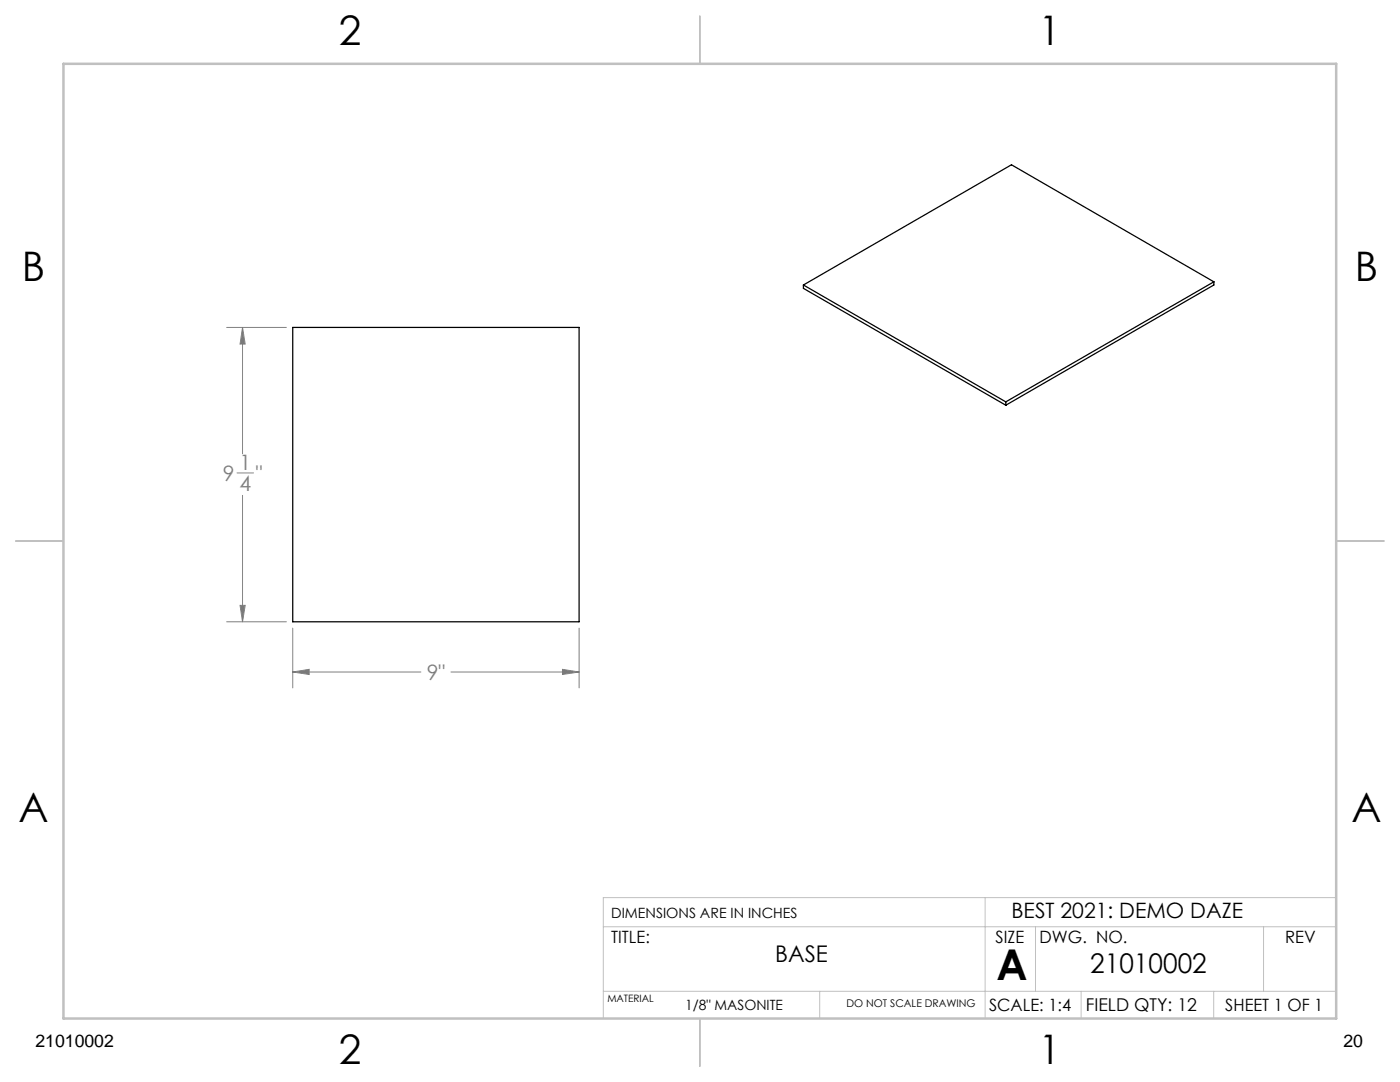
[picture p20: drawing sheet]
<svg xmlns="http://www.w3.org/2000/svg" width="279mm" height="216mm" viewBox="0 0 279 216" stroke-linecap="round" stroke-linejoin="round" font-family="sans-serif">
<defs><g id="words">
<text font-size="8.5" x="198.9" y="195.5">A</text>
<g font-size="8.1">
<text x="67.6" y="8.9">2</text>
<text x="207.3" y="8.9">1</text>
<text x="4.4" y="56.2">B</text>
<text x="270.4" y="56.2">B</text>
<text x="3.7" y="164.1">A</text>
<text x="269.7" y="164.1">A</text>
<text x="67.6" y="212.4">2</text>
<text x="207.3" y="212.4">1</text>
</g>
<text font-size="5.4" x="217.6" y="194.1">21010002</text>
<text font-size="4.6" x="154.7" y="191.9">BASE</text>
<g font-size="4.2" fill="#808080">
<text x="47.8" y="93.7">1</text>
<text x="44.5" y="96">9</text>
<text x="47.8" y="97.9">4</text>
<text x="51.1" y="96">&quot;</text>
<text x="85.2" y="135.7">9&quot;</text>
</g>
<text font-size="4.2" x="201.9" y="183.1">BEST 2021: DEMO DAZE</text>
<g font-size="3.5">
<text x="216.7" y="201.7">FIELD QTY: 12</text>
<text x="7.1" y="208.8">21010002</text>
<text x="268.1" y="208.8">20</text>
</g>
<g font-size="3.4">
<text x="122" y="188.1">TITLE:</text>
<text x="198.7" y="188.1">SIZE</text>
<text x="207.5" y="188.1">DWG. NO.</text>
<text x="256.5" y="188.2">REV</text>
<text x="197.4" y="201.7">SCALE: 1:4</text>
<text x="244.5" y="201.7">SHEET 1 OF 1</text>
</g>
<g font-size="2.8">
<text x="122" y="183.1">DIMENSIONS ARE IN INCHES</text>
<text x="136.8" y="201.4">1/8&quot; MASONITE</text>
</g>
<text font-size="2.1" x="168.9" y="201">DO NOT SCALE DRAWING</text>
<text font-size="2" x="121.2" y="200">MATERIAL</text>
</g></defs>
<g fill="none" stroke="#808080" stroke-width=".2">
<path d="M45.2 65.3h12M48.4 65.3l.5 3.4h-1zM48.4 65.3v25.3M47.3 94.4h3.3M48.4 98.8v25.3M45.2 124.1h12M47.9 120.8h1l-.5 3.3zM58.4 134.1l3.3-.5v1zM58.4 125.3v12M58.4 134.1h25.6M90 134.1h25.6M112.3 133.6l3.3 .5-3.3 .5z"/>
<path d="M115.6 125.3v12"/>
</g>
<path d="M196.6 179.1v24.1M266.7 179.1h-146.3v24.1M120.4 197.8h146.3M120.4 184.9h146.3M163.6 197.8v5.4M206.7 184.9v12.9M215.8 197.8v5.4M242.2 197.8v5.4M252.2 184.9v12.9" fill="none" stroke="#c0c0c0" stroke-width=".2"/>
<path d="M139.7 3.2v9.5M3.1 107.9h9.6M266.7 107.9h9.5M139.7 203.2v9.6" fill="none" stroke="#c0c0c0" stroke-width=".25"/>
<path d="M12.7 12.7h254v190.5h-254z" fill="none" stroke="#c0c0c0" stroke-width=".5"/>
<path d="M58.4 134.1l3.3-.5v1zM112.3 133.6l3.3 .5-3.3 .5zM48.4 65.3l.5 3.4h-1zM47.9 120.8h1l-.5 3.3z" fill="#808080"/>
<path d="M160.3 56.9l40.4 23.3M160.3 56.9v.6l40.4 23.4M242.3 56.2l-41.6 24M242.3 56.2v.7l-41.6 24M242.3 56.2l-40.4-23.3-41.6 24M58.4 65.3h57.2v58.8h-57.2zM200.7 80.2v.7" fill="none" stroke="#000" stroke-width=".25"/>
<use href="#words"/>
</svg>
